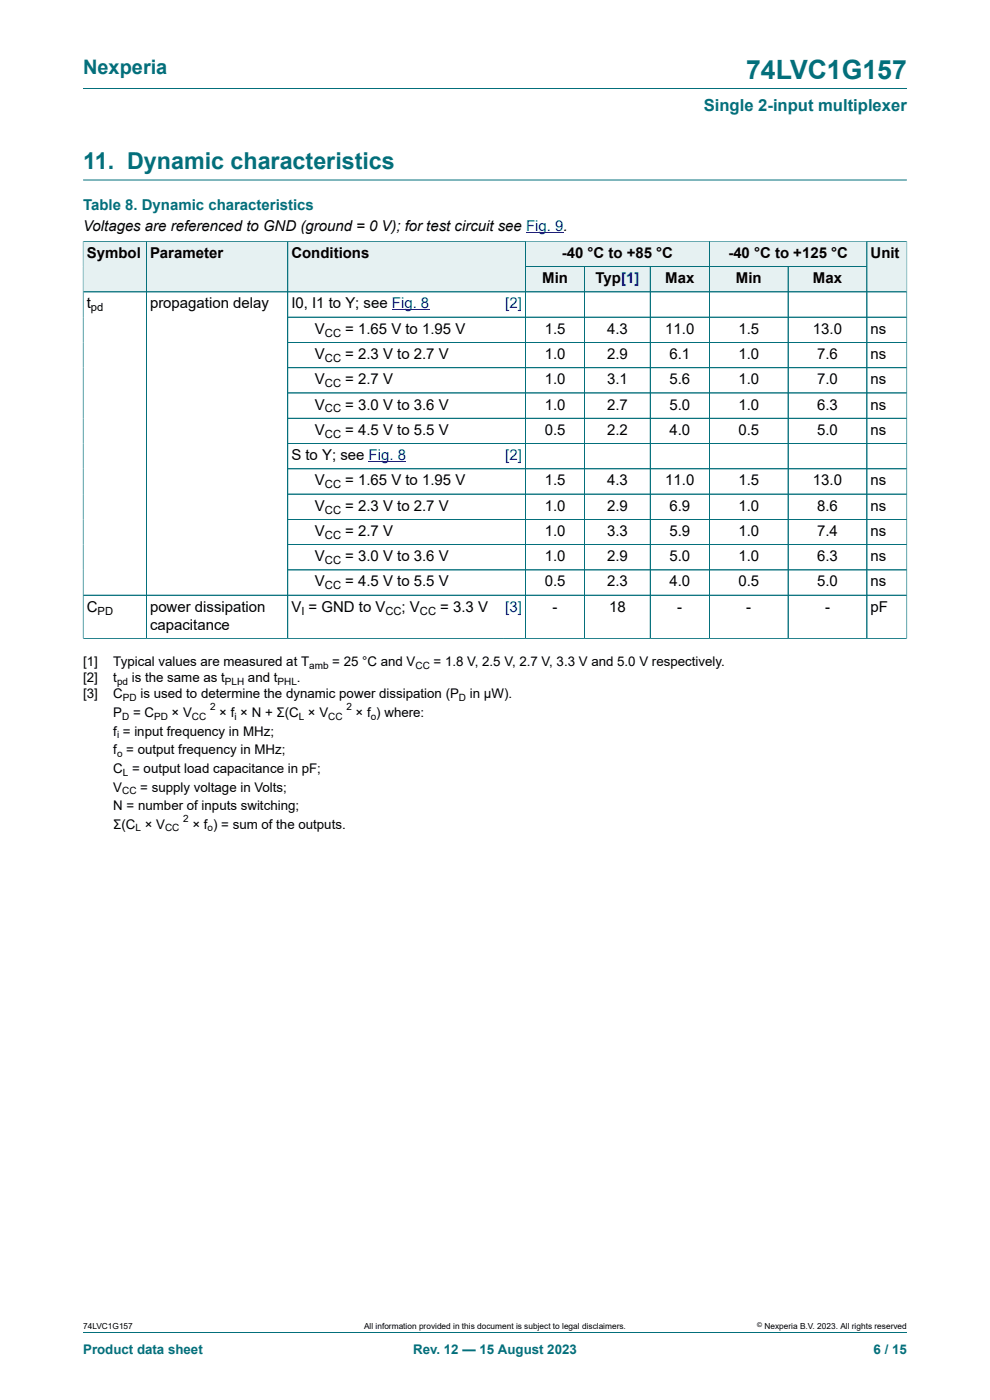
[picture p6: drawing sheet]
<svg xmlns="http://www.w3.org/2000/svg" width="210mm" height="297mm" viewBox="0 0 210 297" stroke-linecap="round" stroke-linejoin="round" font-family="sans-serif">
<defs><g id="words">
<text font-size="5.6" fill="#036f7b" x="158.3" y="16.8">74LVC1G157</text>
<text font-size="4.9" fill="#036f7b" x="17.6" y="35.9">11. Dynamic characteristics</text>
<text font-size="4.2" fill="#036f7b" x="17.6" y="15.6">Nexperia</text>
<text font-size="3.5" fill="#036f7b" x="149.3" y="23.7">Single 2-input multiplexer</text>
<text font-size="3.2" fill="#036f7b" x="17.6" y="44.5">Table 8. Dynamic characteristics</text>
<g font-size="3.2">
<text x="17.6" y="49.1">Voltages are referenced to GND (ground = 0 V); for test circuit see Fig. 9.</text>
<text x="18.4" y="54.7">Symbol</text>
<text x="31.8" y="54.7">Parameter</text>
<text x="61.8" y="54.7">Conditions</text>
<text x="119.2" y="54.7">-40 °C to +85 °C</text>
<text x="154.5" y="54.7">-40 °C to +125 °C</text>
<text x="184.7" y="54.7">Unit</text>
<text x="18.4" y="65.4">t</text>
<text x="31.8" y="65.4">propagation delay</text>
<text x="61.8" y="65.4">I0, I1 to Y; see Fig. 8</text>
<text x="115" y="60.1">Min</text>
<text x="126.3" y="60.1">Typ[1]</text>
<text x="141.1" y="60.1">Max</text>
<text x="156.1" y="60.1">Min</text>
<text x="172.4" y="60.1">Max</text>
<text x="66.8" y="70.8">V</text>
<text x="73.2" y="70.8">= 1.65 V to 1.95 V</text>
<text x="115.5" y="70.8">1.5</text>
<text x="128.8" y="70.8">4.3</text>
<text x="141.1" y="70.8">11.0</text>
<text x="156.6" y="70.8">1.5</text>
<text x="172.4" y="70.8">13.0</text>
<text x="184.7" y="70.8">ns</text>
<text x="66.8" y="76.1">V</text>
<text x="73.2" y="76.1">= 2.3 V to 2.7 V</text>
<text x="115.5" y="76.1">1.0</text>
<text x="128.8" y="76.1">2.9</text>
<text x="142" y="76.1">6.1</text>
<text x="156.6" y="76.1">1.0</text>
<text x="173.3" y="76.1">7.6</text>
<text x="184.7" y="76.1">ns</text>
<text x="66.8" y="81.5">V</text>
<text x="73.2" y="81.5">= 2.7 V</text>
<text x="115.5" y="81.5">1.0</text>
<text x="128.8" y="81.5">3.1</text>
<text x="142" y="81.5">5.6</text>
<text x="156.6" y="81.5">1.0</text>
<text x="173.3" y="81.5">7.0</text>
<text x="184.7" y="81.5">ns</text>
<text x="66.8" y="86.9">V</text>
<text x="73.2" y="86.9">= 3.0 V to 3.6 V</text>
<text x="115.5" y="86.9">1.0</text>
<text x="128.8" y="86.9">2.7</text>
<text x="142" y="86.9">5.0</text>
<text x="156.6" y="86.9">1.0</text>
<text x="173.3" y="86.9">6.3</text>
<text x="184.7" y="86.9">ns</text>
<text x="66.8" y="92.2">V</text>
<text x="73.2" y="92.2">= 4.5 V to 5.5 V</text>
<text x="115.5" y="92.2">0.5</text>
<text x="128.8" y="92.2">2.2</text>
<text x="142" y="92.2">4.0</text>
<text x="156.6" y="92.2">0.5</text>
<text x="173.3" y="92.2">5.0</text>
<text x="184.7" y="92.2">ns</text>
<text x="61.8" y="97.6">S to Y; see Fig. 8</text>
<text x="66.8" y="103">V</text>
<text x="73.2" y="103">= 1.65 V to 1.95 V</text>
<text x="115.5" y="103">1.5</text>
<text x="128.8" y="103">4.3</text>
<text x="141.1" y="103">11.0</text>
<text x="156.6" y="103">1.5</text>
<text x="172.4" y="103">13.0</text>
<text x="184.7" y="103">ns</text>
<text x="66.8" y="108.3">V</text>
<text x="66.8" y="113.7">V</text>
<text x="73.2" y="108.3">= 2.3 V to 2.7 V</text>
<text x="73.2" y="113.7">= 2.7 V</text>
<text x="115.5" y="108.3">1.0</text>
<text x="115.5" y="113.7">1.0</text>
<text x="128.8" y="108.3">2.9</text>
<text x="128.8" y="113.7">3.3</text>
<text x="142" y="108.3">6.9</text>
<text x="142" y="113.7">5.9</text>
<text x="156.6" y="108.3">1.0</text>
<text x="156.6" y="113.7">1.0</text>
<text x="173.3" y="108.3">8.6</text>
<text x="173.3" y="113.7">7.4</text>
<text x="184.7" y="108.3">ns</text>
<text x="184.7" y="113.7">ns</text>
<text x="66.8" y="119">V</text>
<text x="73.2" y="119">= 3.0 V to 3.6 V</text>
<text x="115.5" y="119">1.0</text>
<text x="128.8" y="119">2.9</text>
<text x="142" y="119">5.0</text>
<text x="156.6" y="119">1.0</text>
<text x="173.3" y="119">6.3</text>
<text x="184.7" y="119">ns</text>
<text x="66.8" y="124.4">V</text>
<text x="73.2" y="124.4">= 4.5 V to 5.5 V</text>
<text x="115.5" y="124.4">0.5</text>
<text x="128.8" y="124.4">2.3</text>
<text x="142" y="124.4">4.0</text>
<text x="156.6" y="124.4">0.5</text>
<text x="173.3" y="124.4">5.0</text>
<text x="184.7" y="124.4">ns</text>
<text x="18.4" y="129.8">C</text>
<text x="31.8" y="129.8">power dissipation</text>
<text x="61.8" y="129.8">V = GND to V</text>
<text x="85.2" y="129.8">; V</text>
<text x="93.4" y="129.8">= 3.3 V</text>
<text x="117.2" y="129.8">-</text>
<text x="129.2" y="129.8">18</text>
<text x="143.7" y="129.8">-</text>
<text x="158.3" y="129.8">-</text>
<text x="175" y="129.8">-</text>
<text x="184.7" y="129.8">pF</text>
<text x="31.8" y="133.6">capacitance</text>
</g>
<g font-size="3.2" fill="#00f">
<text x="107.2" y="65.4">[2]</text>
<text x="107.2" y="97.6">[2]</text>
<text x="107.2" y="129.8">[3]</text>
</g>
<g font-size="2.8">
<text x="17.6" y="141.4">[1]</text>
<text x="24" y="141.4">Typical values are measured at T</text>
<text x="70.5" y="141.4">= 25 °C and V</text>
<text x="92" y="141.4">= 1.8 V, 2.5 V, 2.7 V, 3.3 V and 5.0 V respectively.</text>
<text x="17.6" y="144.8">[2]</text>
<text x="17.6" y="148.2">[3]</text>
<text x="24" y="144.8">t</text>
<text x="24" y="148.2">C</text>
<text x="28" y="144.8">is the same as t</text>
<text x="29.8" y="148.2">is used to determine the dynamic power dissipation (P</text>
<text x="52.6" y="144.8">and t</text>
<text x="63" y="144.8">.</text>
<text x="99.7" y="148.2">in μW).</text>
<text x="24" y="152.1">P</text>
<text x="28.2" y="152.1">= C</text>
<text x="36.4" y="152.1">× V</text>
<text x="46.5" y="152.1">× f × N + Σ(C × V</text>
<text x="75.4" y="152.1">× f ) where:</text>
<text x="24" y="156.1">f = input frequency in MHz;</text>
<text x="24" y="160">f = output frequency in MHz;</text>
<text x="24" y="164">C = output load capacitance in pF;</text>
<text x="24" y="167.9">V</text>
<text x="29.8" y="167.9">= supply voltage in Volts;</text>
<text x="24" y="171.9">N = number of inputs switching;</text>
<text x="24" y="175.8">Σ(C × V</text>
<text x="40.8" y="175.8">× f ) = sum of the outputs.</text>
</g>
<g font-size="2.8" fill="#036f7b">
<text x="17.6" y="287.2">Product data sheet</text>
<text x="87.6" y="287.2">Rev. 12 — 15 August 2023</text>
<text x="185.3" y="287.2">6 / 15</text>
</g>
<g font-size="2.4">
<text x="19.3" y="66">pd</text>
<text x="68.9" y="71.4">CC</text>
<text x="68.9" y="76.8">CC</text>
<text x="68.9" y="82.1">CC</text>
<text x="68.9" y="87.5">CC</text>
<text x="68.9" y="92.9">CC</text>
<text x="68.9" y="103.6">CC</text>
<text x="68.9" y="108.9">CC</text>
<text x="68.9" y="114.3">CC</text>
<text x="68.9" y="119.7">CC</text>
<text x="68.9" y="125">CC</text>
<text x="20.7" y="130.4">PD</text>
<text x="63.9" y="130.4">I</text>
<text x="81.8" y="130.4">CC</text>
<text x="89.1" y="130.4">CC</text>
</g>
<g font-size="2.1">
<text x="65.6" y="141.9">amb</text>
<text x="88.1" y="141.9">CC</text>
<text x="24.8" y="145.3">pd</text>
<text x="26.1" y="148.7">PD</text>
<text x="47.7" y="145.3">PLH</text>
<text x="58.9" y="145.3">PHL</text>
<text x="97.4" y="148.7">D</text>
<text x="25.9" y="152.7">D</text>
<text x="32.7" y="152.7">PD</text>
<text x="40.7" y="152.7">CC</text>
<text x="44.6" y="150.7">2</text>
<text x="49.7" y="152.7">i</text>
<text x="63.4" y="152.7">L</text>
<text x="69.6" y="152.7">CC</text>
<text x="73.5" y="150.7">2</text>
<text x="78.6" y="152.7">o</text>
<text x="24.8" y="156.6">i</text>
<text x="24.8" y="160.6">o</text>
<text x="26.1" y="164.5">L</text>
<text x="25.9" y="168.5">CC</text>
<text x="28.8" y="176.4">L</text>
<text x="35" y="176.4">CC</text>
<text x="38.9" y="174.4">2</text>
<text x="44" y="176.4">o</text>
</g>
<g font-size="1.8">
<text x="17.6" y="282">74LVC1G157</text>
<text x="77.2" y="282">All information provided in this document is subject to legal disclaimers.</text>
<text x="162.2" y="282">Nexperia B.V. 2023. All rights reserved</text>
</g>
<text font-size="1.4" x="160.6" y="281.6">©</text>
</g></defs>
<path d="M17.6 18.8h174.8M17.6 38.2h174.8M111.5 51.2h39v5.4h-39z" fill="none" stroke="#036f7b" stroke-width=".21"/>
<path d="M111.6 49.4h7.9" fill="none" stroke="#00f" stroke-width=".21"/>
<path d="M111.5 51.3h38.9v5.2h-38.9z" fill="#e6f1f2"/>
<path d="M150.5 51.2h33.4v5.4h-33.4z" fill="none" stroke="#036f7b" stroke-width=".21"/>
<path d="M150.5 51.3h33.3v5.2h-33.3z" fill="#e6f1f2"/>
<path d="M17.6 51.1v10.8h13.4v-10.7h-13.4" fill="none" stroke="#036f7b" stroke-width=".21"/>
<path d="M17.7 51.3h13.3v10.6h-13.3z" fill="#e6f1f2"/>
<path d="M31 51.2h30v10.7h-30z" fill="none" stroke="#036f7b" stroke-width=".21"/>
<path d="M31.1 51.3h29.9v10.6h-29.9z" fill="#e6f1f2"/>
<path d="M61 51.2h50.5v10.7h-50.5z" fill="none" stroke="#036f7b" stroke-width=".21"/>
<g fill="#e6f1f2">
<path d="M61.1 51.3h50.3v10.6h-50.3z"/>
<path d="M111.5 56.6h12.4v5.3h-12.4z"/>
</g>
<path d="M111.5 56.6h12.5v5.3h-12.5z" fill="none" stroke="#036f7b" stroke-width=".21"/>
<path d="M124.1 56.6h13.8v5.3h-13.8z" fill="#e6f1f2"/>
<path d="M124 56.6h13.9v5.3h-13.9z" fill="none" stroke="#036f7b" stroke-width=".21"/>
<path d="M138 56.6h12.4v5.3h-12.4z" fill="#e6f1f2"/>
<path d="M137.9 56.6h12.6v5.3h-12.6z" fill="none" stroke="#036f7b" stroke-width=".21"/>
<path d="M150.5 56.6h16.6v5.3h-16.6z" fill="#e6f1f2"/>
<path d="M150.5 56.6h16.7v5.3h-16.7z" fill="none" stroke="#036f7b" stroke-width=".21"/>
<path d="M167.3 56.6h16.5v5.3h-16.5z" fill="#e6f1f2"/>
<path d="M192.4 51.1v10.8h-25.2v-5.3h16.7M192.4 51.2h-8.5v10.7" fill="none" stroke="#036f7b" stroke-width=".21"/>
<path d="M184 51.3h8.3v10.6h-8.3z" fill="#e6f1f2"/>
<g fill="none" stroke="#036f7b" stroke-width=".21">
<path d="M17.6 51.3v84.2M17.7 51.2h174.6M31 51.3v84.1M61 51.3v84.1M111.5 51.3v84.1M111.5 56.6h72.3M124 56.6v78.8M137.9 56.6v78.8M150.5 51.3v84.1M167.2 56.6v78.8M183.9 51.3v84.1M192.4 51.3v84.2"/>
<path d="M17.6 61.9h174.8M61 72.6h131.4M61 78h131.4M192.4 67.3h-131.4M61 83.4h131.4M61 94.1h131.4M61 99.5h131.4M192.4 88.7h-131.4M61 104.8h131.4M61 110.2h131.4M192.4 115.5h-131.4M17.6 135.4h174.8"/>
<path d="M17.6 126.3h174.8M61 120.9h131.4M17.6 282.6h174.8"/>
</g>
<path d="M83.1 65.8h8M78.2 97.9h7.9" fill="none" stroke="#00f" stroke-width=".21"/>
<use href="#words"/>
</svg>
